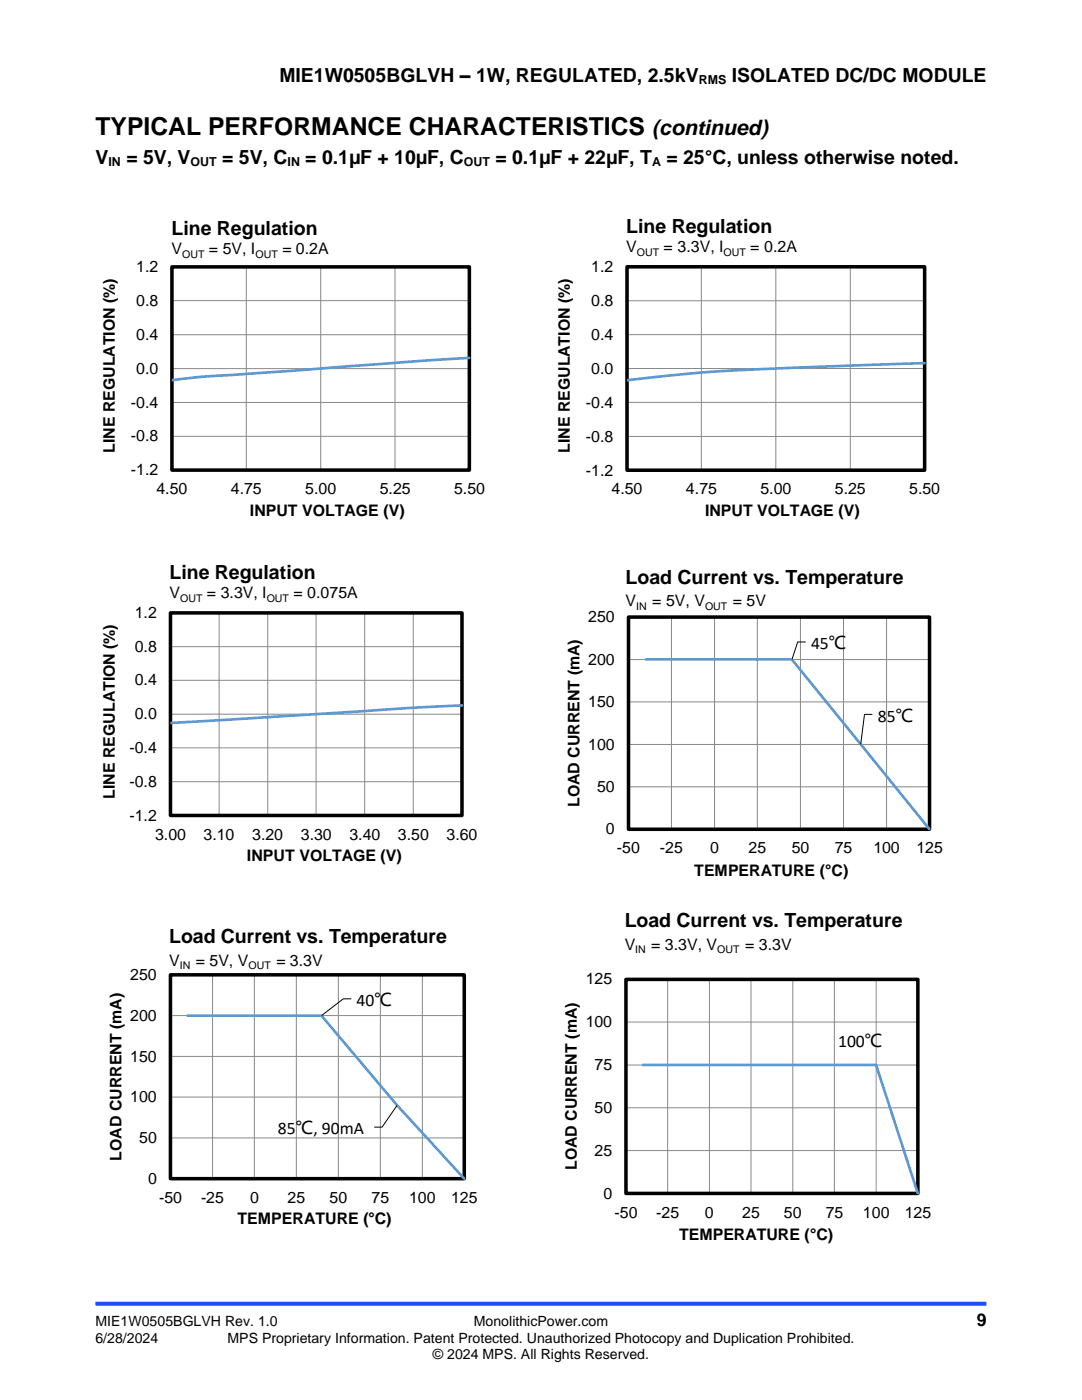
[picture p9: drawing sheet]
<svg xmlns="http://www.w3.org/2000/svg" width="216mm" height="279mm" viewBox="0 0 216 279" stroke-linecap="round" stroke-linejoin="round" font-family="sans-serif">
<defs><g id="words">
<text font-size="4.9" x="19" y="27">TYPICAL PERFORMANCE CHARACTERISTICS</text>
<text font-size="4.2" x="130.1" y="27">(continued)</text>
<g font-size="3.9">
<text x="55.7" y="16.3">MIE1W0505BGLVH – 1W, REGULATED, 2.5kV</text>
<text x="146" y="16.3">ISOLATED DC/DC MODULE</text>
<text x="19" y="32.7">V</text>
<text x="25.2" y="32.7">= 5V, V</text>
<text x="44.3" y="32.7">= 5V, C</text>
<text x="60.9" y="32.7">= 0.1µF + 10µF, C</text>
<text x="98.9" y="32.7">= 0.1µF + 22µF, T</text>
<text x="133" y="32.7">= 25°C, unless otherwise noted.</text>
<text x="34.2" y="46.9">Line Regulation</text>
<text x="125" y="46.5">Line Regulation</text>
<text x="33.8" y="115.6">Line Regulation</text>
<text x="124.8" y="116.5">Load Current vs. Temperature</text>
<text x="124.6" y="185.1">Load Current vs. Temperature</text>
<text x="33.8" y="188.3">Load Current vs. Temperature</text>
</g>
<g font-size="3.5">
<text x="161.8" y="129.5">45℃</text>
<text x="175.2" y="144">85℃</text>
<text x="71.1" y="200.8">40℃</text>
<text x="167.2" y="209">100℃</text>
<text x="55.5" y="226.4">85℃, 90mA</text>
<text x="194.9" y="264.6">9</text>
</g>
<g font-size="3.2">
<text x="34.2" y="50.7">V</text>
<text x="41.7" y="50.7">= 5V, I</text>
<text x="56.3" y="50.7">= 0.2A</text>
<text x="125" y="50.3">V</text>
<text x="132.4" y="50.3">= 3.3V, I</text>
<text x="149.7" y="50.3">= 0.2A</text>
<text x="27.2" y="54.3">1.2</text>
<text x="118" y="54.3">1.2</text>
<text x="27.2" y="61">0.8</text>
<text x="118" y="61">0.8</text>
<text x="27.2" y="67.8">0.4</text>
<text x="118" y="67.8">0.4</text>
<text x="27.2" y="74.6">0.0</text>
<text x="118" y="74.6">0.0</text>
<text x="26.1" y="81.3">-0.4</text>
<text x="116.9" y="81.3">-0.4</text>
<text x="26.1" y="88.1">-0.8</text>
<text x="116.9" y="88.1">-0.8</text>
<text x="22.9" y="90.4" transform="rotate(-90 22.9 90.4)">LINE REGULATION (%)</text>
<text x="26.1" y="94.9">-1.2</text>
<text x="113.7" y="90.4" transform="rotate(-90 113.7 90.4)">LINE REGULATION (%)</text>
<text x="116.9" y="94.9">-1.2</text>
<text x="31.2" y="98.6">4.50</text>
<text x="46.1" y="98.6">4.75</text>
<text x="60.9" y="98.6">5.00</text>
<text x="75.8" y="98.6">5.25</text>
<text x="90.6" y="98.6">5.50</text>
<text x="122" y="98.7">4.50</text>
<text x="136.9" y="98.7">4.75</text>
<text x="151.7" y="98.7">5.00</text>
<text x="166.6" y="98.7">5.25</text>
<text x="181.4" y="98.7">5.50</text>
<text x="49.9" y="102.9">INPUT VOLTAGE (V)</text>
<text x="140.7" y="102.9">INPUT VOLTAGE (V)</text>
<text x="33.8" y="119.4">V</text>
<text x="41.3" y="119.4">= 3.3V, I</text>
<text x="58.6" y="119.4">= 0.075A</text>
<text x="26.9" y="123.3">1.2</text>
<text x="117.4" y="124.2">250</text>
<text x="124.8" y="120.9">V</text>
<text x="130.1" y="120.9">= 5V, V</text>
<text x="146.2" y="120.9">= 5V</text>
<text x="26.9" y="130.1">0.8</text>
<text x="26.9" y="136.8">0.4</text>
<text x="117.4" y="132.6">200</text>
<text x="26.9" y="143.5">0.0</text>
<text x="117.4" y="141.1">150</text>
<text x="117.4" y="149.6">100</text>
<text x="25.8" y="150.3">-0.4</text>
<text x="22.9" y="159.4" transform="rotate(-90 22.9 159.4)">LINE REGULATION (%)</text>
<text x="25.8" y="157">-0.8</text>
<text x="115.6" y="161.1" transform="rotate(-90 115.6 161.1)">LOAD CURRENT (mA)</text>
<text x="119.1" y="158.1">50</text>
<text x="25.8" y="163.8">-1.2</text>
<text x="30.9" y="167.5">3.00</text>
<text x="40.6" y="167.5">3.10</text>
<text x="50.3" y="167.5">3.20</text>
<text x="60" y="167.5">3.30</text>
<text x="69.7" y="167.5">3.40</text>
<text x="79.4" y="167.5">3.50</text>
<text x="89.1" y="167.5">3.60</text>
<text x="120.9" y="166.5">0</text>
<text x="49.3" y="171.8">INPUT VOLTAGE (V)</text>
<text x="123.1" y="170.3">-50</text>
<text x="131.7" y="170.3">-25</text>
<text x="141.7" y="170.3">0</text>
<text x="149.4" y="170.3">25</text>
<text x="158" y="170.3">50</text>
<text x="166.6" y="170.3">75</text>
<text x="174.3" y="170.3">100</text>
<text x="182.9" y="170.3">125</text>
<text x="138.5" y="174.8">TEMPERATURE ( C)</text>
<text x="124.6" y="189.5">V</text>
<text x="129.9" y="189.5">= 3.3V, V</text>
<text x="148.7" y="189.5">= 3.3V</text>
<text x="26" y="195.6">250</text>
<text x="33.8" y="192.7">V</text>
<text x="39" y="192.7">= 5V, V</text>
<text x="55.1" y="192.7">= 3.3V</text>
<text x="116.9" y="196.4">125</text>
<text x="26" y="203.7">200</text>
<text x="116.9" y="205">100</text>
<text x="26" y="211.9">150</text>
<text x="118.6" y="213.5">75</text>
<text x="26" y="220">100</text>
<text x="118.6" y="222.1">50</text>
<text x="24.3" y="231.6" transform="rotate(-90 24.3 231.6)">LOAD CURRENT (mA)</text>
<text x="27.8" y="228.1">50</text>
<text x="115.1" y="233.5" transform="rotate(-90 115.1 233.5)">LOAD CURRENT (mA)</text>
<text x="118.6" y="230.7">25</text>
<text x="29.5" y="236.3">0</text>
<text x="120.4" y="239.2">0</text>
<text x="31.7" y="240">-50</text>
<text x="40.1" y="240">-25</text>
<text x="47.4" y="244.3">TEMPERATURE ( C)</text>
<text x="49.9" y="240">0</text>
<text x="57.4" y="240">25</text>
<text x="65.8" y="240">50</text>
<text x="74.1" y="240">75</text>
<text x="81.6" y="240">100</text>
<text x="90" y="240">125</text>
<text x="122.6" y="243">-50</text>
<text x="130.9" y="243">-25</text>
<text x="140.7" y="243">0</text>
<text x="148.1" y="243">25</text>
<text x="156.4" y="243">50</text>
<text x="164.8" y="243">75</text>
<text x="172.2" y="243">100</text>
<text x="180.5" y="243">125</text>
<text x="135.5" y="247.5">TEMPERATURE ( C)</text>
</g>
<g font-size="2.8">
<text x="19" y="264.6">MIE1W0505BGLVH Rev. 1.0</text>
<text x="19" y="267.9">6/28/2024</text>
<text x="45.4" y="267.9">MPS Proprietary Information. Patent Protected. Unauthorized Photocopy and Duplication Prohibited.</text>
<text x="94.6" y="264.6">MonolithicPower.com</text>
<text x="86.4" y="271.2">© 2024 MPS. All Rights Reserved.</text>
</g>
<g font-size="2.5">
<text x="139.4" y="16.7">RMS</text>
<text x="21.6" y="33.1">IN</text>
<text x="38" y="33.1">OUT</text>
<text x="57.4" y="33.1">IN</text>
<text x="92.5" y="33.1">OUT</text>
<text x="130.1" y="33.1">A</text>
</g>
<g font-size="2.1">
<text x="36.4" y="51.5">OUT</text>
<text x="51" y="51.5">OUT</text>
<text x="127.1" y="51.1">OUT</text>
<text x="144.4" y="51.1">OUT</text>
<text x="35.9" y="120.2">OUT</text>
<text x="53.2" y="120.2">OUT</text>
<text x="127" y="121.7">IN</text>
<text x="140.7" y="121.7">OUT</text>
<text x="126.8" y="190.3">IN</text>
<text x="143.1" y="190.3">OUT</text>
<text x="35.9" y="193.5">IN</text>
<text x="49.6" y="193.5">OUT</text>
</g>
</g></defs>
<path d="M19 260.2h177.8" fill="none" stroke="#1c4eff" stroke-width=".79" stroke-linecap="butt"/>
<g fill="none" stroke="#898989" stroke-width=".2">
<path d="M34.3 53.2h59.4v40.6h-59.4zM34.3 60h59.4M49.1 53.2v40.6M64 53.2v40.6M78.8 53.2v40.6M125.1 53.2h59.4v40.7h-59.4zM139.9 53.2v40.7M154.8 53.2v40.7M169.7 53.2v40.7M34.3 66.8h59.4M34.3 73.6h59.4M125.1 66.8h59.4"/>
<path d="M125.1 60h59.4M125.1 73.5h59.4M34.3 80.3h59.4M34.3 87.1h59.4M125.1 87.1h59.4M125.1 80.3h59.4M34 122.3h58.2v40.4h-58.2zM34 129.1h58.2M34 135.8h58.2M43.7 122.3v40.4M53.4 122.3v40.4M63.1 122.3v40.4"/>
<path d="M72.8 122.3v40.4M82.5 122.3v40.4M125.4 123.2h60.1v42.3h-60.1zM125.4 131.6h60.1M134 123.2v42.3M142.6 123.2v42.3M151.1 123.2v42.3M159.7 123.2v42.3M168.3 123.2v42.3M176.9 123.2v42.3M34 142.5h58.2M34 149.2h58.2"/>
<path d="M34 156h58.2M125.4 140.1h60.1M125.4 148.6h60.1M125.4 157h60.1M34 194.6h58.6v40.7h-58.6zM42.4 194.6v40.7M50.8 194.6v40.7M59.1 194.6v40.7M67.5 194.6v40.7M75.9 194.6v40.7M84.3 194.6v40.7M124.9 195.4h58.3v42.8h-58.3z"/>
<path d="M133.2 195.4v42.8M141.6 195.4v42.8M149.9 195.4v42.8M158.2 195.4v42.8M166.5 195.4v42.8M174.8 195.4v42.8M34 202.7h58.6M34 210.8h58.6M34 218.9h58.6M124.9 204h58.3M124.9 212.5h58.3M34 227.1h58.6"/>
<path d="M124.9 221.1h58.3M124.9 229.6h58.3"/>
</g>
<path d="M34.3 53.3h59.4v40.5h-59.4zM125.1 53.2h59.4v40.6h-59.4zM34 122.3h58.2v40.4h-58.2zM125.4 123.2h60.1v42.3h-60.1zM34 194.5h58.6v40.7h-58.6zM124.9 195.5h58.2v42.7h-58.2z" fill="none" stroke="#000" stroke-width=".7" stroke-linecap="butt"/>
<path d="M34.3 53.2v40.6h59.4M125.1 53.2v40.7h59.4M34 122.3v40.4h58.2M160.8 128.1h-1.6l-1.2 3.5M174.1 142.6h-1.6l-.8 6M125.4 165.5h60.1M70.1 199.3h-1.6l-4.3 3.4M34 235.3h58.6M79.2 220.6l-3 4.3h-1.5M124.9 238.2h58.3" fill="none" stroke="#000" stroke-width=".2"/>
<path d="M93.7 71.4l-10.4 .7-36.4 2.7a123 123 0 0 0-12.6 1.1M184.5 72.5l-40.1 1.5-8.9 .8-10.4 1.1M128.8 131.6h29.2l27.5 33.9M92.2 140.8l-9.7 .4-48.5 3.1M37.4 202.7h26.7l15.1 17.9 13.4 14.6M128.2 212.5h46.6l8.3 25.7" fill="none" stroke="#5b9bd5" stroke-width=".53"/>
<use href="#words"/>
</svg>
